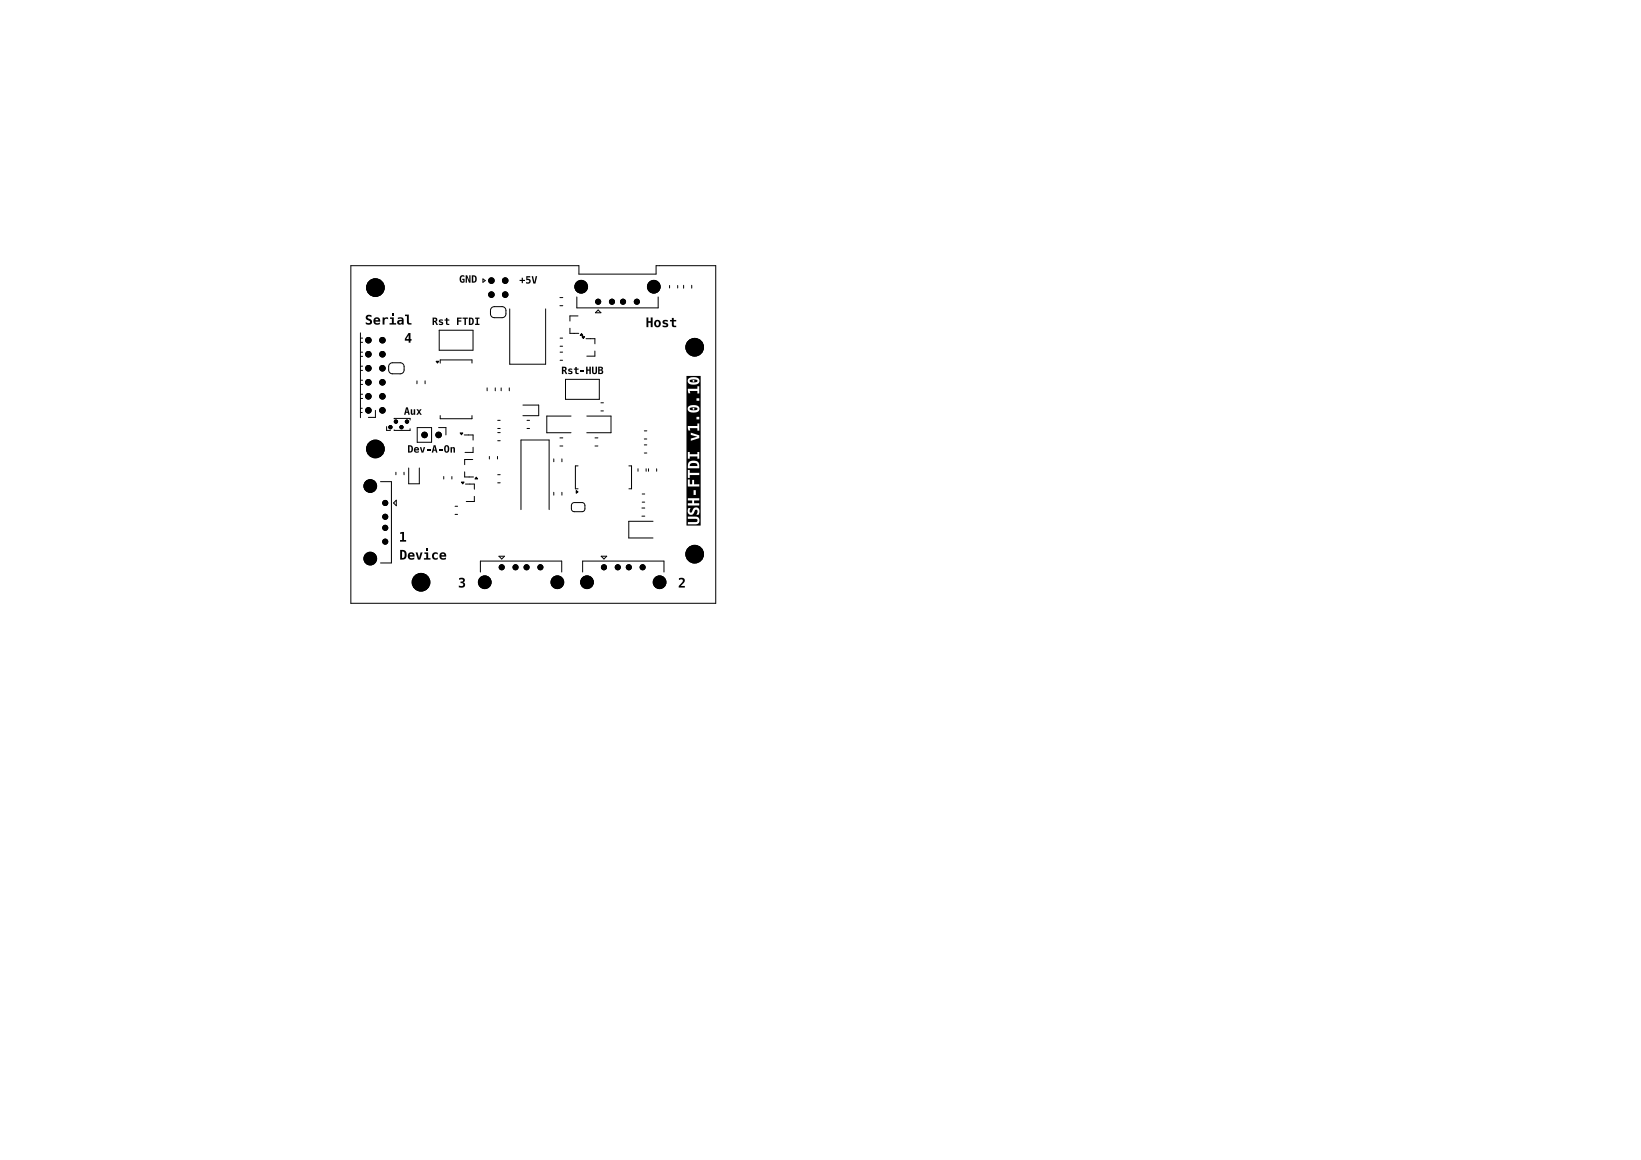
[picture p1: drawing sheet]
<svg xmlns="http://www.w3.org/2000/svg" width="297mm" height="210mm" viewBox="0 0 297 210" stroke-linecap="round" stroke-linejoin="round" font-family="sans-serif">
<defs><g id="words">
<g font-size="2.4">
<text x="66" y="59.1">Serial</text>
<text x="73.2" y="62.7">4</text>
<text x="72.2" y="98.8">1</text>
<text x="72.3" y="101.6">Device</text>
<text x="82.9" y="107.1">3</text>
<text x="122.7" y="107.1">2</text>
</g>
<g font-size="1.8">
<text x="83.1" y="51.7">GND</text>
<text x="94" y="51.9">+5V</text>
<text x="78.2" y="59.1">Rst</text>
<text x="82.5" y="59.1">FTDI</text>
<text x="101.6" y="67.9">Rst-HUB</text>
<text x="73.1" y="75.3">Aux</text>
<text x="73.7" y="82.8">Dev-A-On</text>
</g>
</g></defs>
<g fill="#000">
<path d="M73.3 57h.7v1.4l.5 .1v.3l-.7-.2-.1-1.4h-.4zM117 57.5h.3v.6h.5v-.6h.3v1.7h-.3v-.8h-.5v.8h-.3zM118.6 58.1a.63 .63 0 0 1 .9 .1 .63 .63 0 0 1-.2 .9 .63 .63 0 0 1-.9-.3v-.2h.3a.31 .31 0 0 0 .4 .4 .31 .31 0 0 0 .2-.5 .28 .28 0 0 0-.4-.3 .28 .28 0 0 0-.2 .4h-.3zM120 58l.4-.1 .5 .1v.3l-.5-.1-.1 .2a.51 .51 0 0 1 .5 .2 .51 .51 0 0 1 0 .6h-.9v-.3l.3 .1a.2 .2 0 0 0 .3 0 .2 .2 0 0 0 .1-.2l-.6-.2zM121.6 57.6h.3v.3h.5v.3h-.5l.1 .7 .4 .1v.2h-.3a.39 .39 0 0 1-.5-.4v-.6h-.3v-.3h.3zM124.9 73.9a1.33 1.33 0 0 1 1.3 .1 1.09 1.09 0 0 1-1.4 0h.5a.18 .18 0 0 0 .3 .2 .17 .17 0 0 0 0-.3 .17 .17 0 0 0-.2 0l-.6 .1zM124.9 68.8a1.33 1.33 0 0 1 1.3 .2 1.09 1.09 0 0 1-1.4 0h.5a.17 .17 0 0 0 .3 .1 .17 .17 0 0 0 0-.2 .17 .17 0 0 0-.2 0l-.6 .1zM73.8 80.6h.3a.67 .67 0 0 1 .6 .7 .67 .67 0 0 1-.6 .6h-.3v-.2h.3a.46 .46 0 0 0 .4-.4 .46 .46 0 0 0-.4-.5v.9h-.3zM78.5 80.6h.3l.4 1.3h-.3l-.1-.3h-.3l-.1 .3h-.3l.2-.5h.5l-.1-.6-.2 .6h-.2zM79.7 100.2a.63 .63 0 0 1 .8-.1 .63 .63 0 0 1 .3 .7h-.9l.2 .3 .6-.2v.3a.73 .73 0 0 1-.8 .1 .73 .73 0 0 1-.4-.8h.9a.27 .27 0 0 0-.3-.3 .27 .27 0 0 0-.2 .3h-.4zM80.5 80.7a.56 .56 0 0 1 .7 .1 .56 .56 0 0 1 .1 .7 .48 .48 0 0 1-.6 .4 .48 .48 0 0 1-.3-.6h.3v.3a.22 .22 0 0 0 .3 .1 .22 .22 0 0 0 0-.3v-.4a.22 .22 0 0 0-.3-.2 .22 .22 0 0 0 0 .4l-.3 .1zM124.9 84a.96 .96 0 0 1 1.3 .2v.2h-1.4z"/>
<path d="M124.2 68.1h2.6v27h-2.6v-1.2h1.7a.3 .3 0 0 1 .3 .3 .3 .3 0 0 1-.3 .3h-1.4v.4h1.4a.7 .7 0 0 0 .7-.7 .7 .7 0 0 0-.8-.7h-1.3v.4h-.3v-1.4h.3v.2a.64 .64 0 0 0 .7 .5 .64 .64 0 0 0 .5-.7 .3 .3 0 0 1 .5-.2 .3 .3 0 0 1 0 .5l-.2 .4h.4a.75 .75 0 0 0 .1-1 .75 .75 0 0 0-.9-.2l-.2 .3a.34 .34 0 0 1-.1 .4 .34 .34 0 0 1-.4 0l-.1-.4 .2-.3h-.4l-.1 .5h-.3v-1.9h1.1v.5h-.8v.4h2.1v-.4h-1v-.5h1v-.4h-2.1v.4h-.3v-1h1.7v-.9h-.4v.9h-1.3v-1.5h2.4v-.4h-1v-.8h-.3v.8h-.5v-.9h-.3v1.3h-.3v-1.6h.6v-.5h1.8v-.4h-1.8v-.5h-.3v1.4h-.3v-2.2h.3v.5h2.1v-.5a1.08 1.08 0 0 0-.7-.9 1.08 1.08 0 0 0-1.2 .2l-.2 .7h-.3v-1.3h.6v-.4h1.4v.4h.4v-1.2h-.4v.4h-1.4v-.4h-.3v1.2h-.3v-4.3h.8l1.2 .4-1.2 .3v.4l1.6-.5v-.5l-1.6-.5v.4h-.8v-1.6h.3l.1 .8h.3l-.1-.4h1.4v.5h.4v-1.3h-.4v.4h-2v-1.2h2.4v-.4h-.5v.4h-1.9v-1.9h.3a1.18 1.18 0 0 0 1.6 .6 .68 .68 0 0 0 .4-.9 .68 .68 0 0 0-.8-.4l-.9 .2-.3 .2v.3h-.3v-1.4h2.4v-.5h-.5v.5h-1.9v-2.2h.3l.1 .8h.3l-.1-.4h1.4v.4h.4v-1.3h-.4v.5h-2v-1.4h.3a1.22 1.22 0 0 0 1.6 .6 .68 .68 0 0 0 .4-.9 .68 .68 0 0 0-.8-.4l-.9 .1-.3 .2v.4h-.3z"/>
</g>
<g fill="none" stroke="#000" stroke-width=".18">
<path d="M63.5 48.1h41.3v1.5h13.9v-1.5h10.8v61.1h-66zM79.5 59.8h6.1v3.6h-6.1zM87.4 50.5l.4 .3-.4 .3M89 55.7l.4-.2h1.5a.7 .7 0 0 1 .7 .7v.6a.7 .7 0 0 1-.7 .7h-1.4a.7 .7 0 0 1-.7-.7v-.7zM92.3 55.9v10h6.5v-10M101.3 53.9h.6M101.3 55.3h.6M103.1 59.4v1h1.7M104.4 53.8v1.9h14.7v-1.9M104.6 57.2h-1.5v.9M108.3 56.1l.5 .5h-1zM121.2 51.7v.4"/>
<path d="M122.7 51.7v.4M123.7 51.7v.5M125.2 51.7v.5M65.2 61.2h.4M65.2 60.3v15.3M65.2 73.9h.4M65.2 74.7h.4M65.2 62h.4M65.2 63.8h.4M65.2 64.5h.4M65.2 66.3h.4M65.2 67.1h.4"/>
<path d="M65.2 68.8h.4M65.2 69.6h.4M65.2 71.4h.4M65.2 72.1h.4M67.9 74.3v1.3h-1.2M70 77.2v.7h.7M70.5 65.9l.5-.2h1.4a.7 .7 0 0 1 .7 .7v.6a.7 .7 0 0 1-.7 .7h-1.4a.7 .7 0 0 1-.7-.7l.1-.7zM71.3 75.8l2.9-.1v.3M74.2 77.6v.3l-2.9-.1M75.5 69v.5M75.5 77.4h2.6v2.7h-2.6zM76.9 69v.5"/>
<path d="M79.4 77.4h1.3v1.3M79.7 65.7v-.5h5.7v.5M79.7 75.2v.6h5.7v-.6M84 78.7h1.6v1M88.2 70.2v.5M89.6 70.2v.5M90.1 76.1h.4M90.1 77.6h.4M90.1 78.3h.4M90.1 79.8h.4M90.7 70.2v.5M92.2 70.2v.5"/>
<path d="M94.6 73.3h2.9v2h-2.9M95.4 76.1h.4M95.4 77.6h.4M101.3 79.3h.6M101.4 61.2h.4M101.4 62.7h.4M101.4 63.8h.4M101.4 65.2h.4M102.4 68.7h6.1v3.6h-6.1zM103.4 75.3h-4.4v3h4.4M106.1 61.3h1.6v.9M106.2 75.3h4.4v3h-4.4"/>
<path d="M107.7 63.5v1h-1.5M107.7 79.3h.5M108.8 72.9h.4M108.8 74.4h.4M116.6 78h.5M116.6 79.5h.5M68.9 87.2h1.9v14.7h-1.9M71.7 85.5v.5M71.7 90.6v1l-.5-.5zM73.1 85.5v.5M74 84.7v2.9h1.9v-2.9M80.3 86.3v.4"/>
<path d="M81.8 86.3v.4M82.4 91.7h.4M82.4 93.1h.4M84.1 85.4v1h1.6M84.3 87.6h1.5v1M85.6 83.2h-1.5v.9M85.6 81v.9h-1.4M85.8 89.9v.9h-1.4M88.6 82.6v.5M90 82.6v.5M90.1 85.9h.4M90.1 87.4h.4"/>
<path d="M94.3 92.3v-12.6h5.1v12.6M100.2 83.1v.5M100.2 89.1v.5M101.3 80.7h.6M101.7 83.1v.5M101.7 89.1v.5M103.6 91.1l.3-.1 1.7 .1 .3 .3-.1 1-.4 .2h-1.7l-.3-.4v-.8zM104.6 84.3h-.5v4.2h.5M107.7 80.7h.5M113.8 84.3h.5v4.2h-.5M115.5 84.9v.4M116.2 92h.5"/>
<path d="M116.2 93.4h.5M116.2 89.4h.5M116.2 90.9h.5M116.6 80.5h.5M116.6 82h.5M116.9 84.9v.4M117.4 84.9v.4M118.2 94.4h-4.4v3h4.4M118.8 84.9v.4M86.9 103.6v-2h14.8v2M90.3 100.7h1l-.5 .5zM105.4 103.6v-2h14.8v2"/>
<path d="M108.8 100.7h1l-.5 .5z"/>
</g>
<g fill="#000" stroke="#000" stroke-width=".18">
<path d="M78.9 65.4h.5l-.2 .3zM83.3 78.4h.5l-.3 .3zM105.2 60.4l.3 .3h-.5zM105.3 61h.5l-.2 .3zM83.5 87.3h.5l-.3 .3zM86.2 86.4l.2 .3h-.4zM104.3 88.8l.3 .3-.3 .2z"/>
<circle cx="67.9" cy="52.1" r="1.6"/>
<circle cx="88.9" cy="50.8" r=".5"/>
<circle cx="88.9" cy="53.3" r=".5"/>
<circle cx="91.4" cy="50.8" r=".5"/>
<circle cx="91.4" cy="53.3" r=".5"/>
<circle cx="105.2" cy="51.9" r="1.15"/>
<circle cx="108.3" cy="54.6" r=".46"/>
<circle cx="110.8" cy="54.6" r=".46"/>
<circle cx="112.8" cy="54.6" r=".46"/>
<circle cx="115.3" cy="54.6" r=".46"/>
<circle cx="118.3" cy="51.9" r="1.15"/>
<circle cx="66.7" cy="66.7" r=".5"/>
<circle cx="66.7" cy="61.6" r=".5"/>
<circle cx="66.7" cy="64.1" r=".5"/>
<circle cx="66.7" cy="74.3" r=".5"/>
<circle cx="66.7" cy="69.2" r=".5"/>
<circle cx="66.7" cy="71.8" r=".5"/>
<circle cx="69.2" cy="61.6" r=".5"/>
<circle cx="69.2" cy="69.2" r=".5"/>
<circle cx="69.2" cy="71.8" r=".5"/>
<circle cx="69.2" cy="66.7" r=".5"/>
<circle cx="69.2" cy="74.3" r=".5"/>
<circle cx="69.2" cy="64.1" r=".5"/>
<circle cx="70.7" cy="77.3" r=".3"/>
<circle cx="71.7" cy="76.3" r=".3"/>
<circle cx="72.7" cy="77.3" r=".3"/>
<circle cx="73.7" cy="76.3" r=".3"/>
<circle cx="76.8" cy="78.7" r=".5"/>
<circle cx="79.4" cy="78.7" r=".5"/>
<circle cx="125.7" cy="62.9" r="1.6"/>
<circle cx="67" cy="88" r="1.15"/>
<circle cx="67.9" cy="81.3" r="1.6"/>
<circle cx="69.7" cy="98.1" r=".46"/>
<circle cx="69.7" cy="91.1" r=".46"/>
<circle cx="69.7" cy="95.6" r=".46"/>
<circle cx="69.7" cy="93.6" r=".46"/>
<circle cx="67" cy="101.1" r="1.15"/>
<circle cx="76.2" cy="105.4" r="1.6"/>
<circle cx="87.7" cy="105.4" r="1.15"/>
<circle cx="90.8" cy="102.7" r=".46"/>
<circle cx="93.3" cy="102.7" r=".46"/>
<circle cx="95.3" cy="102.7" r=".46"/>
<circle cx="97.8" cy="102.7" r=".46"/>
<circle cx="100.9" cy="105.4" r="1.15"/>
<circle cx="106.2" cy="105.4" r="1.15"/>
<circle cx="109.3" cy="102.7" r=".46"/>
<circle cx="111.8" cy="102.7" r=".46"/>
<circle cx="113.8" cy="102.7" r=".46"/>
<circle cx="116.3" cy="102.7" r=".46"/>
<circle cx="119.4" cy="105.4" r="1.15"/>
<circle cx="125.7" cy="100.3" r="1.6"/>
</g>
<use href="#words"/>
</svg>
